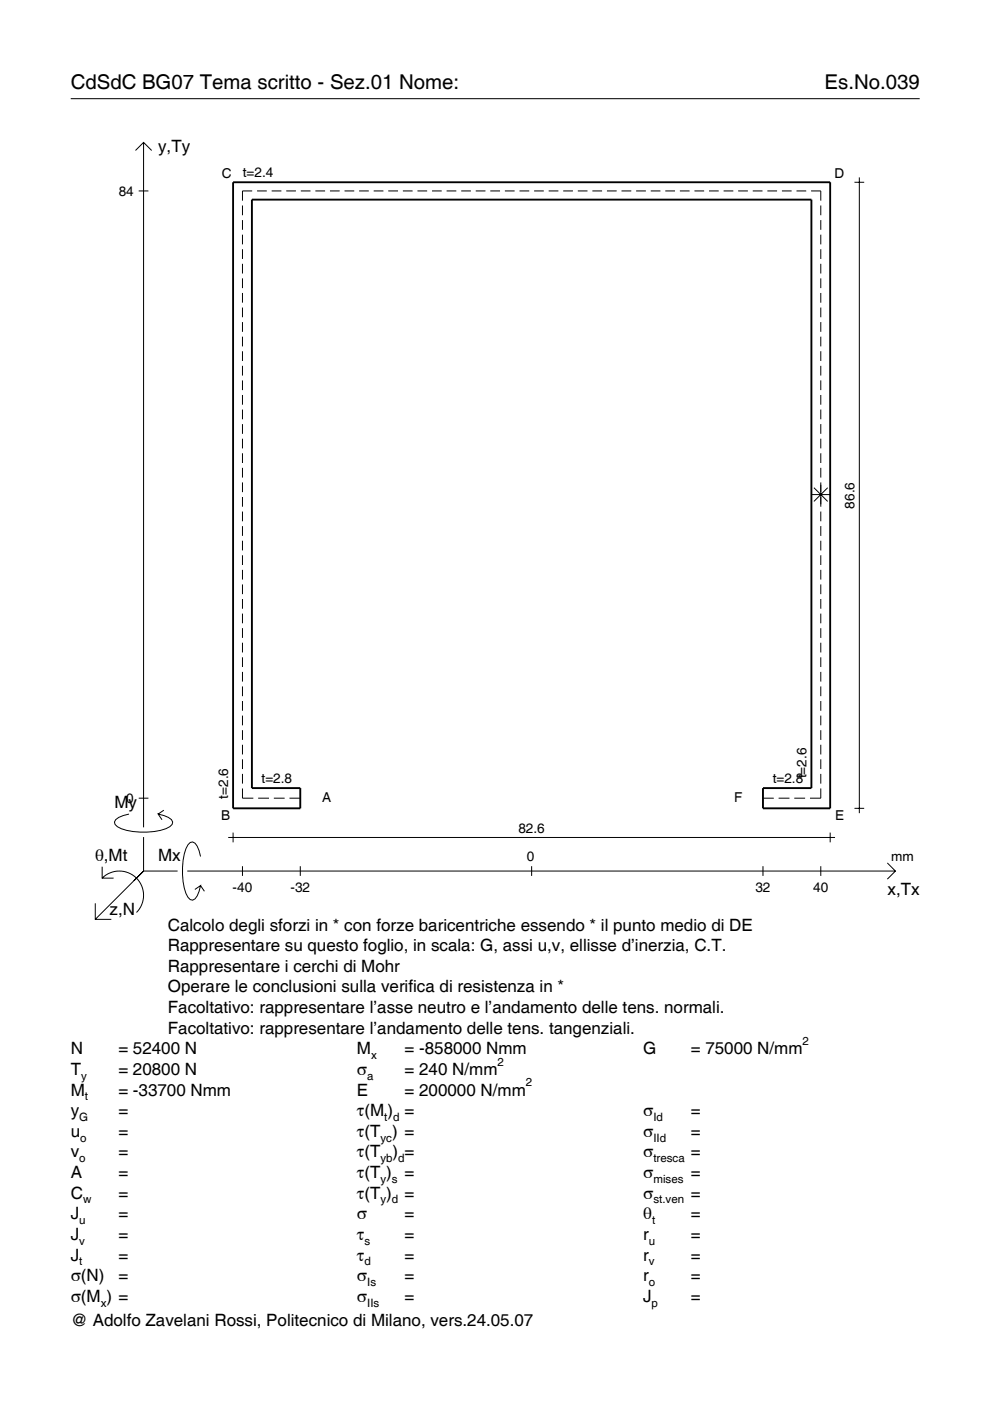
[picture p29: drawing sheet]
<svg xmlns="http://www.w3.org/2000/svg" width="210mm" height="297mm" viewBox="0 0 210 297" stroke-linecap="round" stroke-linejoin="round" font-family="sans-serif">
<defs><g id="words">
<g font-size="4.3">
<text x="15" y="18.9">CdSdC BG07 Tema scritto - Sez.01 Nome:</text>
<text x="174.8" y="18.9">Es.No.039</text>
</g>
<g font-size="3.6">
<text x="33.5" y="32.3">y,Ty</text>
<text x="24.3" y="171.3">My</text>
<text x="20.1" y="182.6">θ,Mt</text>
<text x="33.5" y="182.6">Mx</text>
<text x="188.2" y="189.8">x,Tx</text>
<text x="23.2" y="193.9">z,N</text>
<text x="35.6" y="197.3">Calcolo degli sforzi in * con forze baricentriche essendo * il punto medio di DE</text>
<text x="35.6" y="201.7">Rappresentare su questo foglio, in scala: G, assi u,v, ellisse d’inerzia, C.T.</text>
<text x="35.6" y="206">Rappresentare i cerchi di Mohr</text>
<text x="35.6" y="210.4">Operare le conclusioni sulla verifica di resistenza in *</text>
<text x="35.6" y="214.8">Facoltativo: rappresentare l’asse neutro e l’andamento delle tens. normali.</text>
<text x="35.6" y="219.2">Facoltativo: rappresentare l’andamento delle tens. tangenziali.</text>
<text x="15" y="223.5">N</text>
<text x="15" y="227.9">T</text>
<text x="25.1" y="223.5">= 52400 N</text>
<text x="25.1" y="227.9">= 20800 N</text>
<text x="75.7" y="227.9">σ</text>
<text x="75.7" y="223.5">M</text>
<text x="85.8" y="223.5">= -858000 Nmm</text>
<text x="85.8" y="227.9">= 240 N/mm</text>
<text x="136.4" y="223.5">G</text>
<text x="146.5" y="223.5">= 75000 N/mm</text>
<text x="15" y="232.3">M</text>
<text x="25.1" y="232.3">= -33700 Nmm</text>
<text x="75.7" y="232.3">E</text>
<text x="85.8" y="232.3">= 200000 N/mm</text>
<text x="15" y="236.7">y</text>
<text x="25.1" y="236.7">=</text>
<text x="75.7" y="236.7">τ(M ) =</text>
<text x="136.4" y="236.7">σ</text>
<text x="146.5" y="236.7">=</text>
<text x="15" y="241">u</text>
<text x="15" y="245.4">v</text>
<text x="25.1" y="241">=</text>
<text x="25.1" y="245.4">=</text>
<text x="75.7" y="241">τ(T ) =</text>
<text x="75.7" y="245.4">τ(T</text>
<text x="83.3" y="245.4">) =</text>
<text x="136.4" y="241">σ</text>
<text x="136.4" y="245.4">σ</text>
<text x="146.5" y="241">=</text>
<text x="146.5" y="245.4">=</text>
<text x="15" y="249.8">A</text>
<text x="25.1" y="249.8">=</text>
<text x="75.7" y="249.8">τ(T )</text>
<text x="85.8" y="249.8">=</text>
<text x="136.4" y="249.8">σ</text>
<text x="146.5" y="249.8">=</text>
<text x="15" y="254.2">C</text>
<text x="25.1" y="254.2">=</text>
<text x="75.7" y="254.2">τ(T )</text>
<text x="85.8" y="254.2">=</text>
<text x="136.4" y="254.2">σ</text>
<text x="146.5" y="254.2">=</text>
<text x="15" y="258.5">J</text>
<text x="15" y="262.9">J</text>
<text x="25.1" y="258.5">=</text>
<text x="25.1" y="262.9">=</text>
<text x="75.7" y="258.5">σ</text>
<text x="75.7" y="262.9">τ</text>
<text x="85.8" y="258.5">=</text>
<text x="85.8" y="262.9">=</text>
<text x="136.4" y="258.5">θ</text>
<text x="136.4" y="262.9">r</text>
<text x="146.5" y="258.5">=</text>
<text x="146.5" y="262.9">=</text>
<text x="15" y="267.3">J</text>
<text x="25.1" y="267.3">=</text>
<text x="75.7" y="267.3">τ</text>
<text x="85.8" y="267.3">=</text>
<text x="136.4" y="267.3">r</text>
<text x="146.5" y="267.3">=</text>
<text x="15" y="271.7">σ(N)</text>
<text x="25.1" y="271.7">=</text>
<text x="75.7" y="271.7">σ</text>
<text x="85.8" y="271.7">=</text>
<text x="136.4" y="271.7">r</text>
<text x="146.5" y="271.7">=</text>
<text x="15" y="281.2">@ Adolfo Zavelani Rossi, Politecnico di Milano, vers.24.05.07</text>
<text x="15" y="276">σ(M ) =</text>
<text x="75.7" y="276">σ</text>
<text x="85.8" y="276">=</text>
<text x="136.4" y="276">J</text>
<text x="146.5" y="276">=</text>
</g>
<g font-size="2.9">
<text x="25.2" y="41.5">84</text>
<text x="47" y="37.7">C</text>
<text x="51.5" y="37.6">t=2.4</text>
<text x="176.9" y="37.7">D</text>
<text x="181.2" y="107.8" transform="rotate(-90 181.2 107.8)">86.6</text>
<text x="55.5" y="166.1">t=2.8</text>
<text x="163.8" y="166.1">t=2.8</text>
<text x="171" y="165" transform="rotate(-90 171 165)">t=2.6</text>
<text x="26.8" y="170.2">0</text>
<text x="46.9" y="173.9">B</text>
<text x="48.4" y="169.3" transform="rotate(-90 48.4 169.3)">t=2.6</text>
<text x="68.3" y="170.1">A</text>
<text x="155.7" y="170.1">F</text>
<text x="177.1" y="173.9">E</text>
<text x="109.9" y="176.5">82.6</text>
<text x="111.7" y="182.6">0</text>
<text x="189" y="182.6">mm</text>
<text x="49.3" y="189.1">-40</text>
<text x="61.6" y="189.1">-32</text>
<text x="160.2" y="189.1">32</text>
<text x="172.4" y="189.1">40</text>
</g>
<g font-size="2.4">
<text x="170.2" y="221.5">2</text>
<text x="78.7" y="224.5">x</text>
<text x="105.5" y="225.9">2</text>
<text x="17.2" y="228.9">y</text>
<text x="18" y="233.3">t</text>
<text x="77.9" y="228.9">a</text>
<text x="111.5" y="230.3">2</text>
<text x="16.8" y="237.7">G</text>
<text x="81.5" y="237.7">t d</text>
<text x="138.5" y="237.7">Id</text>
<text x="17" y="242">o</text>
<text x="80.7" y="242">yc</text>
<text x="138.5" y="242">IId</text>
<text x="16.8" y="246.4">o</text>
<text x="80.7" y="246.4">yb d</text>
<text x="80.7" y="250.8">y s</text>
<text x="138.5" y="246.4">tresca</text>
<text x="138.5" y="250.8">mises</text>
<text x="17.6" y="255.2">w</text>
<text x="80.7" y="255.2">y d</text>
<text x="138.5" y="255.2">st.ven</text>
<text x="16.8" y="259.5">u</text>
<text x="16.8" y="263.9">v</text>
<text x="77.3" y="263.9">s</text>
<text x="137.6" y="263.9">u</text>
<text x="138.2" y="259.5">t</text>
<text x="16.8" y="268.3">t</text>
<text x="77.3" y="268.3">d</text>
<text x="137.6" y="268.3">v</text>
<text x="77.9" y="272.7">Is</text>
<text x="137.6" y="272.7">o</text>
<text x="21.4" y="277">x</text>
<text x="77.9" y="277">IIs</text>
<text x="138.2" y="277">p</text>
</g>
</g></defs>
<g fill="none" stroke="#000" stroke-width=".21">
<path d="M15 20.9h180M28.7 31.9l1.7-1.7 1.8 1.7M30.4 30.2v145.2M181.2 38.6h2M182.2 37.6v134.8M29.4 40.5h2.1M51.4 43.6v2M51.4 46.7v2M51.4 49.8v2M51.4 52.8v2.1M51.4 55.9v2.1M51.4 59v2.1"/>
<path d="M53.5 40.5h-2.1v2M54.5 40.5h2.1M57.6 40.5h2.1M60.7 40.5h2M63.8 40.5h2M66.9 40.5h2M70 40.5h2M73 40.5h2.1M76.1 40.5h2.1M79.2 40.5h2.1M82.3 40.5h2.1M85.4 40.5h2.1"/>
<path d="M88.5 40.5h2.1M91.6 40.5h2.1M94.7 40.5h2M97.8 40.5h2M100.9 40.5h2M104 40.5h2M107 40.5h2.1M110.1 40.5h2.1M113.2 40.5h2.1M116.3 40.5h2.1M119.4 40.5h2.1M122.5 40.5h2.1"/>
<path d="M125.6 40.5h2.1M128.7 40.5h2M131.8 40.5h2M134.9 40.5h2M138 40.5h2M141.1 40.5h2M144.1 40.5h2.1M147.2 40.5h2.1M150.3 40.5h2.1M153.4 40.5h2.1M156.5 40.5h2.1M159.6 40.5h2.1"/>
<path d="M162.7 40.5h2.1M165.8 40.5h2M168.9 40.5h2M172 40.5h2v2M174 43.6v2M174 46.7v2M174 49.8v2M174 52.8v2.1M174 55.9v2.1M174 59v2.1M51.4 62.1v2.1M51.4 65.2v2.1"/>
<path d="M51.4 68.3v2.1M51.4 71.4v2M51.4 74.5v2M51.4 77.6v2M174 62.1v2.1M174 65.2v2.1M174 68.3v2.1M174 71.4v2M174 74.5v2M174 77.6v2M51.4 80.7v2M51.4 83.7v2.1"/>
<path d="M51.4 86.8v2.1M51.4 89.9v2.1M51.4 93v2.1M51.4 96.1v2.1M51.4 99.2v2.1M174 80.7v2M174 83.7v2.1M174 86.8v2.1M174 89.9v2.1M174 93v2.1M174 96.1v2.1M174 99.2v2.1"/>
<path d="M51.4 102.3v2M51.4 105.4v2M51.4 108.5v2M51.4 111.6v2M51.4 114.6v2.1M51.4 117.7v2.1M172 104.9h4.1M172.6 103.4l2.9 2.9M174 102.3v5.1M174 108.5v2M174 111.6v2M174 114.6v2.1"/>
<path d="M174 117.7v2.1M175.5 103.4l-2.9 2.9M51.4 120.8v2.1M51.4 123.9v2.1M51.4 127v2.1M51.4 130.1v2.1M51.4 133.2v2M51.4 136.3v2M51.4 139.4v2M174 120.8v2.1M174 123.9v2.1M174 127v2.1"/>
<path d="M174 130.1v2.1M174 133.2v2M174 136.3v2M174 139.4v2M51.4 142.5v2M51.4 145.5v2.1M51.4 148.6v2.1M51.4 151.7v2.1M51.4 154.8v2.1M51.4 157.9v2.1M174 142.5v2M174 145.5v2.1"/>
<path d="M174 148.6v2.1M174 151.7v2.1M174 154.8v2.1M174 157.9v2.1M27.3 172.6a3.6 3.6 0 0 0-3 1.7l.1 .5a5.7 5.7 0 0 0 3.8 1.5 13.3 13.3 0 0 0 7.8-1l.5-.5 .1-.5a3.6 3.6 0 0 0-3.1-1.7l.8 1.2M29.4 169.2h2.1M30.4 177.5v7.2M34.7 171.8l-1.2 .8M48.4 177.6h128.6M49.4 176.5v2.1M51.4 167.2v2h2.3M51.4 161v2.1"/>
<path d="M51.4 164.1v2M54.7 169.2h2.3M58.1 169.2h2.2M61.4 169.2h2.3M161.8 169.2h2.3M165.1 169.2h2.3M168.4 169.2h2.3M174 167.2v2h-2.3M174 161v2.1M174 164.1v2M176 176.5v2.1M181.2 171.4h2"/>
<path d="M20.2 191.5v3.4h3.4M21.7 186.2a5.1 5.1 0 0 1 7.2 0 5.1 5.1 0 0 1 0 7.3M21.7 183.8v2.4h2.4M30.4 184.7l-10.2 10.2M30.4 184.7l-2 2M30.4 184.7h7.2M39.7 184.7h150.1M42.5 181.6a3.6 3.6 0 0 0-1.7-3.1l-.5 .1a5.7 5.7 0 0 0-1.5 3.8 13.3 13.3 0 0 0 1 7.8l.5 .5 .5 .2a3.6 3.6 0 0 0 1.7-3.1l-1.2 .8M42.5 187.8l.8 1.2M51.4 183.7v2M63.7 183.7v2M112.7 183.7v2"/>
<path d="M161.8 183.7v2M174 183.7v2M188.1 183l1.7 1.7-1.7 1.7"/>
</g>
<path d="M49.4 38.6h126.6v132.8h-14.2v-4.3h10.2v-124.8h-118.6v124.8h10.3v4.3h-14.3z" fill="none" stroke="#000" stroke-width=".4"/>
<use href="#words"/>
</svg>
